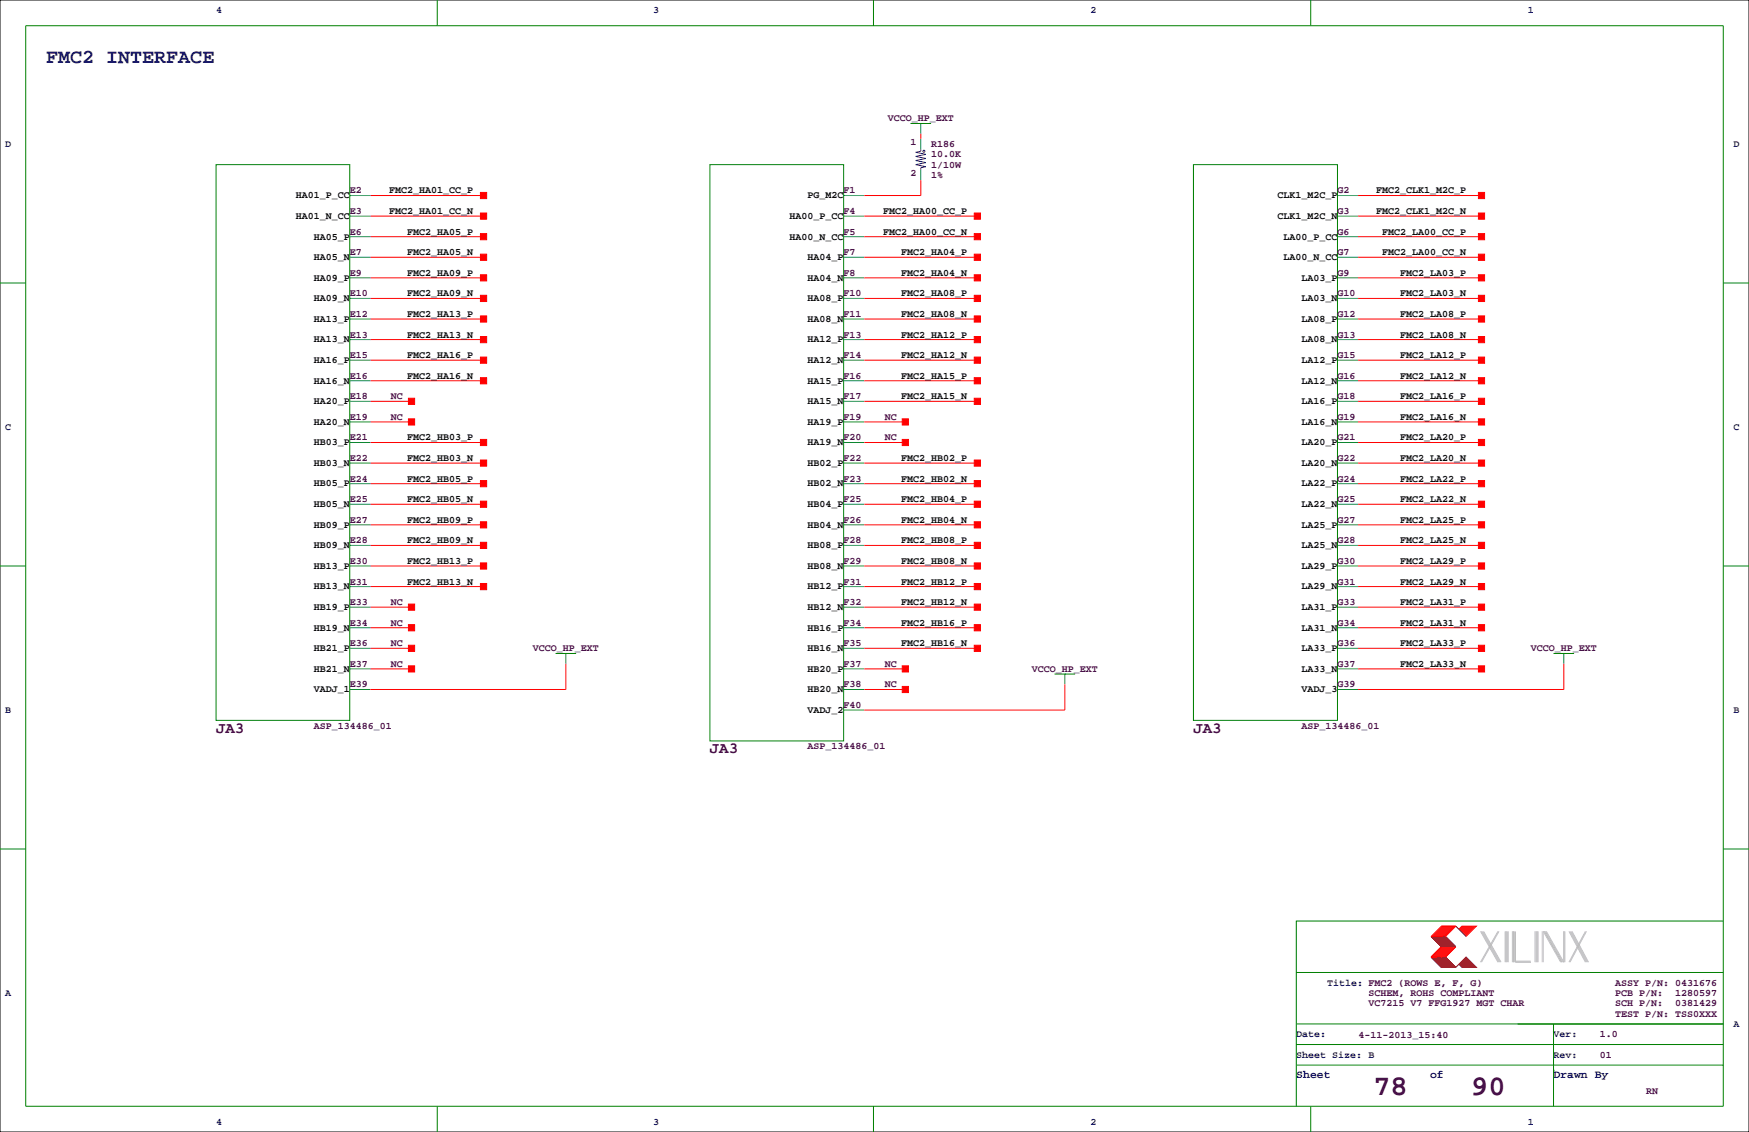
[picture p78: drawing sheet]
<svg xmlns="http://www.w3.org/2000/svg" width="432mm" height="279mm" viewBox="0 0 432 279" stroke-linecap="round" stroke-linejoin="round" font-family="sans-serif">
<defs><g id="words">
<g font-size="7.1" fill="#400040">
<text x="339.1" y="270.3">78</text>
<text x="363.2" y="270.3">90</text>
</g>
<text font-size="4.9" fill="#0000a0" x="11.4" y="15.5">FMC2 INTERFACE</text>
<g font-size="3.9" fill="#400040">
<text x="53.3" y="180.8">JA3</text>
<text x="175.3" y="185.9">JA3</text>
<text x="294.6" y="180.8">JA3</text>
</g>
<g font-size="2.8" fill="#0000a0">
<text x="320" y="266.1">Sheet</text>
<text x="353.1" y="266.1">of</text>
<text x="383.5" y="266.1">Drawn By</text>
</g>
<g font-size="2.5" fill="#0000a0">
<text x="53.3" y="3.3">4</text>
<text x="161.3" y="3.3">3</text>
<text x="269.2" y="3.3">2</text>
<text x="377.2" y="3.3">1</text>
<text x="1.3" y="36.3">D</text>
<text x="428" y="36.3">D</text>
<text x="1.3" y="106.2">C</text>
<text x="428" y="106.2">C</text>
<text x="1.3" y="176">B</text>
<text x="428" y="176">B</text>
<text x="1.3" y="245.9">A</text>
<text x="327.7" y="243.3">Title: FMC2 (ROWS E, F, G)</text>
<text x="320" y="256">Date:</text>
<text x="383.5" y="256">Ver:</text>
<text x="428" y="253.5">A</text>
<text x="320" y="261.1">Sheet Size: B</text>
<text x="383.5" y="261.1">Rev:</text>
<text x="53.3" y="277.6">4</text>
<text x="161.3" y="277.6">3</text>
<text x="269.2" y="277.6">2</text>
<text x="377.2" y="277.6">1</text>
</g>
<g font-size="2.5" fill="#400040">
<text x="219.2" y="30">VCCO_HP_EXT</text>
<text x="224.8" y="35.9">1</text>
<text x="229.9" y="36.3">R186</text>
<text x="229.9" y="38.9">10.0K</text>
<text x="229.9" y="41.4">1/10W</text>
<text x="86.4" y="47.8">E2</text>
<text x="208.3" y="47.8">F1</text>
<text x="224.8" y="43.5">2</text>
<text x="229.9" y="43.9">1%</text>
<text x="330.2" y="47.8">G2</text>
<text x="86.4" y="52.8">E3</text>
<text x="208.3" y="52.8">F4</text>
<text x="330.2" y="52.8">G3</text>
<text x="86.4" y="57.9">E6</text>
<text x="208.3" y="57.9">F5</text>
<text x="330.2" y="57.9">G6</text>
<text x="86.4" y="63">E7</text>
<text x="208.3" y="63">F7</text>
<text x="330.2" y="63">G7</text>
<text x="86.4" y="68.1">E9</text>
<text x="208.3" y="68.1">F8</text>
<text x="330.2" y="68.1">G9</text>
<text x="86.4" y="73.2">E10</text>
<text x="208.3" y="73.2">F10</text>
<text x="330.2" y="73.2">G10</text>
<text x="86.4" y="78.2">E12</text>
<text x="86.4" y="83.3">E13</text>
<text x="208.3" y="83.3">F13</text>
<text x="208.3" y="78.2">F11</text>
<text x="330.2" y="83.3">G13</text>
<text x="330.2" y="78.2">G12</text>
<text x="86.4" y="88.4">E15</text>
<text x="208.3" y="88.4">F14</text>
<text x="330.2" y="88.4">G15</text>
<text x="86.4" y="93.5">E16</text>
<text x="208.3" y="93.5">F16</text>
<text x="330.2" y="93.5">G16</text>
<text x="86.4" y="98.6">E18</text>
<text x="96.5" y="98.6">NC</text>
<text x="208.3" y="98.6">F17</text>
<text x="330.2" y="98.6">G18</text>
<text x="86.4" y="103.6">E19</text>
<text x="96.5" y="103.6">NC</text>
<text x="208.3" y="103.6">F19</text>
<text x="218.4" y="103.6">NC</text>
<text x="330.2" y="103.6">G19</text>
<text x="86.4" y="108.7">E21</text>
<text x="86.4" y="113.8">E22</text>
<text x="208.3" y="113.8">F22</text>
<text x="208.3" y="108.7">F20</text>
<text x="218.4" y="108.7">NC</text>
<text x="330.2" y="113.8">G22</text>
<text x="330.2" y="108.7">G21</text>
<text x="86.4" y="118.9">E24</text>
<text x="208.3" y="118.9">F23</text>
<text x="330.2" y="118.9">G24</text>
<text x="86.4" y="124">E25</text>
<text x="208.3" y="124">F25</text>
<text x="330.2" y="124">G25</text>
<text x="86.4" y="129">E27</text>
<text x="208.3" y="129">F26</text>
<text x="330.2" y="129">G27</text>
<text x="86.4" y="134.1">E28</text>
<text x="208.3" y="134.1">F28</text>
<text x="330.2" y="134.1">G28</text>
<text x="86.4" y="139.2">E30</text>
<text x="208.3" y="139.2">F29</text>
<text x="330.2" y="139.2">G30</text>
<text x="86.4" y="144.3">E31</text>
<text x="86.4" y="149.4">E33</text>
<text x="96.5" y="149.4">NC</text>
<text x="208.3" y="149.4">F32</text>
<text x="208.3" y="144.3">F31</text>
<text x="330.2" y="149.4">G33</text>
<text x="330.2" y="144.3">G31</text>
<text x="86.4" y="154.4">E34</text>
<text x="96.5" y="154.4">NC</text>
<text x="208.3" y="154.4">F34</text>
<text x="330.2" y="154.4">G34</text>
<text x="86.4" y="159.5">E36</text>
<text x="96.5" y="159.5">NC</text>
<text x="131.6" y="160.8">VCCO_HP_EXT</text>
<text x="208.3" y="159.5">F35</text>
<text x="330.2" y="159.5">G36</text>
<text x="377.9" y="160.8">VCCO_HP_EXT</text>
<text x="86.4" y="164.6">E37</text>
<text x="96.5" y="164.6">NC</text>
<text x="208.3" y="164.6">F37</text>
<text x="218.4" y="164.6">NC</text>
<text x="254.7" y="165.9">VCCO_HP_EXT</text>
<text x="330.2" y="164.6">G37</text>
<text x="86.4" y="169.7">E39</text>
<text x="208.3" y="169.7">F38</text>
<text x="218.4" y="169.7">NC</text>
<text x="330.2" y="169.7">G39</text>
<text x="77.5" y="179.8">ASP_134486_01</text>
<text x="208.3" y="174.8">F40</text>
<text x="321.3" y="179.8">ASP_134486_01</text>
<text x="199.4" y="184.9">ASP_134486_01</text>
<text x="337.8" y="245.9">SCHEM, ROHS COMPLIANT</text>
<text x="398.8" y="243.3">ASSY P/N: 0431676</text>
<text x="398.8" y="245.9">PCB P/N:</text>
<text x="413.6" y="245.9">1280597</text>
<text x="337.8" y="248.4">VC7215 V7 FFG1927 MGT CHAR</text>
<text x="398.8" y="248.4">SCH P/N:</text>
<text x="398.8" y="251">TEST P/N: TSS0XXX</text>
<text x="413.6" y="248.4">0381429</text>
<text x="335.4" y="256.3">4-11-2013_15:40</text>
<text x="395" y="256">1.0</text>
<text x="395" y="261.1">01</text>
<text x="406.4" y="270">RN</text>
</g>
<g font-size="2.5">
<text x="96.1" y="47.8">FMC2_HA01_CC_P</text>
<text x="339.7" y="47.8">FMC2_CLK1_M2C_P</text>
<text x="73" y="49">HA01_P_CC</text>
<text x="96.1" y="52.8">FMC2_HA01_CC_N</text>
<text x="199.4" y="49">PG_M2C</text>
<text x="218" y="52.8">FMC2_HA00_CC_P</text>
<text x="315.4" y="49">CLK1_M2C_P</text>
<text x="339.7" y="52.8">FMC2_CLK1_M2C_N</text>
<text x="73" y="54">HA01_N_CC</text>
<text x="77.5" y="59.1">HA05_P</text>
<text x="100.5" y="57.9">FMC2_HA05_P</text>
<text x="194.9" y="59.1">HA00_N_CC</text>
<text x="194.9" y="54">HA00_P_CC</text>
<text x="218" y="57.9">FMC2_HA00_CC_N</text>
<text x="315.4" y="54">CLK1_M2C_N</text>
<text x="316.9" y="59.1">LA00_P_CC</text>
<text x="341.2" y="57.9">FMC2_LA00_CC_P</text>
<text x="77.5" y="64.2">HA05_N</text>
<text x="100.5" y="63">FMC2_HA05_N</text>
<text x="199.4" y="64.2">HA04_P</text>
<text x="222.5" y="63">FMC2_HA04_P</text>
<text x="316.9" y="64.2">LA00_N_CC</text>
<text x="341.2" y="63">FMC2_LA00_CC_N</text>
<text x="77.5" y="69.3">HA09_P</text>
<text x="100.5" y="68.1">FMC2_HA09_P</text>
<text x="199.4" y="69.3">HA04_N</text>
<text x="222.5" y="68.1">FMC2_HA04_N</text>
<text x="321.3" y="69.3">LA03_P</text>
<text x="345.7" y="68.1">FMC2_LA03_P</text>
<text x="77.5" y="74.4">HA09_N</text>
<text x="100.5" y="73.2">FMC2_HA09_N</text>
<text x="199.4" y="74.4">HA08_P</text>
<text x="222.5" y="73.2">FMC2_HA08_P</text>
<text x="321.3" y="74.4">LA03_N</text>
<text x="345.7" y="73.2">FMC2_LA03_N</text>
<text x="77.5" y="79.4">HA13_P</text>
<text x="100.5" y="78.2">FMC2_HA13_P</text>
<text x="100.5" y="83.3">FMC2_HA13_N</text>
<text x="199.4" y="79.4">HA08_N</text>
<text x="222.5" y="83.3">FMC2_HA12_P</text>
<text x="222.5" y="78.2">FMC2_HA08_N</text>
<text x="321.3" y="79.4">LA08_P</text>
<text x="345.7" y="78.2">FMC2_LA08_P</text>
<text x="345.7" y="83.3">FMC2_LA08_N</text>
<text x="77.5" y="84.5">HA13_N</text>
<text x="77.5" y="89.6">HA16_P</text>
<text x="100.5" y="88.4">FMC2_HA16_P</text>
<text x="199.4" y="89.6">HA12_N</text>
<text x="199.4" y="84.5">HA12_P</text>
<text x="222.5" y="88.4">FMC2_HA12_N</text>
<text x="321.3" y="89.6">LA12_P</text>
<text x="321.3" y="84.5">LA08_N</text>
<text x="345.7" y="88.4">FMC2_LA12_P</text>
<text x="77.5" y="94.7">HA16_N</text>
<text x="100.5" y="93.5">FMC2_HA16_N</text>
<text x="199.4" y="94.7">HA15_P</text>
<text x="222.5" y="93.5">FMC2_HA15_P</text>
<text x="321.3" y="94.7">LA12_N</text>
<text x="345.7" y="93.5">FMC2_LA12_N</text>
<text x="77.5" y="99.8">HA20_P</text>
<text x="199.4" y="99.8">HA15_N</text>
<text x="222.5" y="98.6">FMC2_HA15_N</text>
<text x="321.3" y="99.8">LA16_P</text>
<text x="345.7" y="98.6">FMC2_LA16_P</text>
<text x="77.5" y="104.8">HA20_N</text>
<text x="199.4" y="104.8">HA19_P</text>
<text x="321.3" y="104.8">LA16_N</text>
<text x="345.7" y="103.6">FMC2_LA16_N</text>
<text x="77.5" y="109.9">HB03_P</text>
<text x="100.5" y="108.7">FMC2_HB03_P</text>
<text x="100.5" y="113.8">FMC2_HB03_N</text>
<text x="199.4" y="109.9">HA19_N</text>
<text x="222.5" y="113.8">FMC2_HB02_P</text>
<text x="321.3" y="109.9">LA20_P</text>
<text x="345.7" y="108.7">FMC2_LA20_P</text>
<text x="345.7" y="113.8">FMC2_LA20_N</text>
<text x="77.5" y="115">HB03_N</text>
<text x="100.5" y="118.9">FMC2_HB05_P</text>
<text x="199.4" y="115">HB02_P</text>
<text x="222.5" y="118.9">FMC2_HB02_N</text>
<text x="321.3" y="115">LA20_N</text>
<text x="345.7" y="118.9">FMC2_LA22_P</text>
<text x="77.5" y="120.1">HB05_P</text>
<text x="77.5" y="125.2">HB05_N</text>
<text x="100.5" y="124">FMC2_HB05_N</text>
<text x="199.4" y="125.2">HB04_P</text>
<text x="199.4" y="120.1">HB02_N</text>
<text x="222.5" y="124">FMC2_HB04_P</text>
<text x="321.3" y="125.2">LA22_N</text>
<text x="321.3" y="120.1">LA22_P</text>
<text x="345.7" y="124">FMC2_LA22_N</text>
<text x="77.5" y="130.2">HB09_P</text>
<text x="100.5" y="129">FMC2_HB09_P</text>
<text x="199.4" y="130.2">HB04_N</text>
<text x="222.5" y="129">FMC2_HB04_N</text>
<text x="321.3" y="130.2">LA25_P</text>
<text x="345.7" y="129">FMC2_LA25_P</text>
<text x="77.5" y="135.3">HB09_N</text>
<text x="100.5" y="134.1">FMC2_HB09_N</text>
<text x="199.4" y="135.3">HB08_P</text>
<text x="222.5" y="134.1">FMC2_HB08_P</text>
<text x="321.3" y="135.3">LA25_N</text>
<text x="345.7" y="134.1">FMC2_LA25_N</text>
<text x="77.5" y="140.4">HB13_P</text>
<text x="100.5" y="139.2">FMC2_HB13_P</text>
<text x="199.4" y="140.4">HB08_N</text>
<text x="222.5" y="139.2">FMC2_HB08_N</text>
<text x="321.3" y="140.4">LA29_P</text>
<text x="345.7" y="139.2">FMC2_LA29_P</text>
<text x="77.5" y="145.5">HB13_N</text>
<text x="100.5" y="144.3">FMC2_HB13_N</text>
<text x="199.4" y="145.5">HB12_P</text>
<text x="222.5" y="149.4">FMC2_HB12_N</text>
<text x="222.5" y="144.3">FMC2_HB12_P</text>
<text x="321.3" y="145.5">LA29_N</text>
<text x="345.7" y="144.3">FMC2_LA29_N</text>
<text x="345.7" y="149.4">FMC2_LA31_P</text>
<text x="77.5" y="150.6">HB19_P</text>
<text x="77.5" y="155.6">HB19_N</text>
<text x="199.4" y="155.6">HB16_P</text>
<text x="199.4" y="150.6">HB12_N</text>
<text x="222.5" y="154.4">FMC2_HB16_P</text>
<text x="321.3" y="155.6">LA31_N</text>
<text x="321.3" y="150.6">LA31_P</text>
<text x="345.7" y="154.4">FMC2_LA31_N</text>
<text x="77.5" y="160.7">HB21_P</text>
<text x="199.4" y="160.7">HB16_N</text>
<text x="222.5" y="159.5">FMC2_HB16_N</text>
<text x="321.3" y="160.7">LA33_P</text>
<text x="345.7" y="159.5">FMC2_LA33_P</text>
<text x="77.5" y="165.8">HB21_N</text>
<text x="199.4" y="165.8">HB20_P</text>
<text x="321.3" y="165.8">LA33_N</text>
<text x="345.7" y="164.6">FMC2_LA33_N</text>
<text x="77.5" y="170.9">VADJ_1</text>
<text x="199.4" y="170.9">HB20_N</text>
<text x="321.3" y="170.9">VADJ_3</text>
<text x="199.4" y="176">VADJ_2</text>
</g>
</g></defs>
<path d="M0 0h431.8v279.4h-431.8z" fill="none" stroke="#000" stroke-width=".25"/>
<g fill="none" stroke="#f00" stroke-width=".25">
<path d="M227.3 33v1.3M91.4 48.3h28M91.4 58.4h28M91.4 53.3h28M213.4 58.4h27.9M213.4 53.3h27.9M227.3 44.4v3.9h-13.9M335.3 48.3h30.5M335.3 58.4h30.5M335.3 53.3h30.5M91.4 78.7h28M91.4 73.7h28"/>
<path d="M91.4 68.6h28M91.4 63.5h28M213.4 78.7h27.9M213.4 73.7h27.9M213.4 68.6h27.9M213.4 63.5h27.9M335.3 78.7h30.5M335.3 73.7h30.5M335.3 68.6h30.5M335.3 63.5h30.5M91.4 99.1h10.2M91.4 94h28"/>
<path d="M91.4 88.9h28M91.4 83.8h28M213.4 99.1h27.9M213.4 94h27.9M213.4 88.9h27.9M213.4 83.8h27.9M335.3 99.1h30.5M335.3 94h30.5M335.3 88.9h30.5M335.3 83.8h30.5M91.4 104.1h10.2M91.4 109.2h28"/>
<path d="M91.4 114.3h28M91.4 119.4h28M213.4 104.1h10.1M213.4 109.2h10.1M213.4 114.3h27.9M213.4 119.4h27.9M335.3 104.1h30.5M335.3 109.2h30.5M335.3 114.3h30.5M335.3 119.4h30.5M91.4 134.6h28M91.4 139.7h28"/>
<path d="M91.4 124.5h28M91.4 129.5h28M213.4 134.6h27.9M213.4 139.7h27.9M213.4 124.5h27.9M213.4 129.5h27.9M335.3 134.6h30.5M335.3 139.7h30.5M335.3 124.5h30.5M335.3 129.5h30.5M91.4 149.9h10.2M91.4 154.9h10.2"/>
<path d="M91.4 144.8h28M213.4 149.9h27.9M213.4 154.9h27.9M213.4 144.8h27.9M335.3 149.9h30.5M335.3 154.9h30.5M335.3 144.8h30.5M91.4 160h10.2M91.4 165.1h10.2M139.7 163.8v6.4h-48.3M213.4 160h27.9M213.4 165.1h10.1"/>
<path d="M213.4 170.2h10.1M262.9 168.9v6.4h-49.5M335.3 160h30.5M335.3 165.1h30.5M386.1 163.8v6.4h-50.8M355.9 233.7l-2.6 2.5h3.6l2.5-2.5M355.9 228.6h3.5l-2.5 2.5h-3.6zM356.1 233.7l-2.5 2.5M356.1 228.6l-2.5 2.5M356.4 233.7l-2.6 2.5M356.4 228.6l-2.6 2.5M356.6 233.7l-2.5 2.5"/>
<path d="M356.6 228.6l-2.5 2.5M356.9 233.7l-2.6 2.5M356.9 228.6l-2.6 2.5M357.1 233.7l-2.5 2.5M357.1 228.6l-2.5 2.5M357.4 233.7l-2.6 2.5M357.4 228.6l-2.6 2.5M357.6 233.7l-2.5 2.5M357.6 228.6l-2.5 2.5M357.9 233.7l-2.6 2.5M357.9 228.6l-2.6 2.5M358.1 233.7l-2.5 2.5"/>
<path d="M358.1 228.6l-2.5 2.5M358.4 233.7l-2.5 2.5M358.4 228.6l-2.5 2.5M358.6 233.7l-2.5 2.5M358.6 228.6l-2.5 2.5M358.9 233.7l-2.5 2.5M358.9 228.6l-2.5 2.5M359.2 233.7l-2.6 2.5M359.2 228.6l-2.6 2.5M360.2 229.4l.7-.8h3.6l-2.6 2.5M361.2 228.6l-.8 .8M361.4 228.6l-1 1"/>
<path d="M361.7 228.6l-1 1M361.9 228.6l-1.2 1.3M362.2 228.6l-1.3 1.3M362.5 228.6l-1.6 1.5M362.7 228.6l-1.5 1.5M363 228.6l-1.8 1.8M363.2 228.6l-1.8 1.8M363.5 228.6l-2.1 2M363.7 228.6l-2 2M364 228.6l-2.3 2.3M364.2 228.6l-2.3 2.3"/>
</g>
<g fill="#f00" stroke="#f00" stroke-width=".25">
<path d="M100.8 159.3h1.6v1.5h-1.6z" fill-rule="evenodd"/>
<path d="M100.8 164.3h1.6v1.6h-1.6z" fill-rule="evenodd"/>
<path d="M222.8 164.3h1.5v1.6h-1.5z" fill-rule="evenodd"/>
<path d="M222.8 169.4h1.5v1.5h-1.5z" fill-rule="evenodd"/>
<path d="M100.8 149.1h1.6v1.5h-1.6z" fill-rule="evenodd"/>
<path d="M100.8 154.2h1.6v1.5h-1.6z" fill-rule="evenodd"/>
<path d="M100.8 103.4h1.6v1.5h-1.6z" fill-rule="evenodd"/>
<path d="M100.8 98.3h1.6v1.5h-1.6z" fill-rule="evenodd"/>
<path d="M222.8 108.5h1.5v1.5h-1.5z" fill-rule="evenodd"/>
<path d="M222.8 103.4h1.5v1.5h-1.5z" fill-rule="evenodd"/>
<path d="M240.5 159.3h1.6v1.5h-1.6z" fill-rule="evenodd"/>
<path d="M240.5 154.2h1.6v1.5h-1.6z" fill-rule="evenodd"/>
<path d="M240.5 144h1.6v1.5h-1.6z" fill-rule="evenodd"/>
<path d="M240.5 149.1h1.6v1.5h-1.6z" fill-rule="evenodd"/>
<path d="M240.5 133.9h1.6v1.5h-1.6z" fill-rule="evenodd"/>
<path d="M240.5 138.9h1.6v1.6h-1.6z" fill-rule="evenodd"/>
<path d="M240.5 123.7h1.6v1.5h-1.6z" fill-rule="evenodd"/>
<path d="M240.5 128.8h1.6v1.5h-1.6z" fill-rule="evenodd"/>
<path d="M240.5 113.5h1.6v1.6h-1.6z" fill-rule="evenodd"/>
<path d="M240.5 118.6h1.6v1.5h-1.6z" fill-rule="evenodd"/>
<path d="M365 164.3h1.5v1.6h-1.5z" fill-rule="evenodd"/>
<path d="M365 159.3h1.5v1.5h-1.5z" fill-rule="evenodd"/>
<path d="M365 154.2h1.5v1.5h-1.5z" fill-rule="evenodd"/>
<path d="M365 149.1h1.5v1.5h-1.5z" fill-rule="evenodd"/>
<path d="M365 144h1.5v1.5h-1.5z" fill-rule="evenodd"/>
<path d="M365 138.9h1.5v1.6h-1.5z" fill-rule="evenodd"/>
<path d="M365 133.9h1.5v1.5h-1.5z" fill-rule="evenodd"/>
<path d="M365 128.8h1.5v1.5h-1.5z" fill-rule="evenodd"/>
<path d="M365 123.7h1.5v1.5h-1.5z" fill-rule="evenodd"/>
<path d="M365 118.6h1.5v1.5h-1.5z" fill-rule="evenodd"/>
<path d="M365 113.5h1.5v1.6h-1.5z" fill-rule="evenodd"/>
<path d="M365 108.5h1.5v1.5h-1.5z" fill-rule="evenodd"/>
<path d="M365 103.4h1.5v1.5h-1.5z" fill-rule="evenodd"/>
<path d="M365 98.3h1.5v1.5h-1.5z" fill-rule="evenodd"/>
<path d="M365 93.2h1.5v1.5h-1.5z" fill-rule="evenodd"/>
<path d="M365 88.1h1.5v1.6h-1.5z" fill-rule="evenodd"/>
<path d="M365 83.1h1.5v1.5h-1.5z" fill-rule="evenodd"/>
<path d="M365 78h1.5v1.5h-1.5z" fill-rule="evenodd"/>
<path d="M365 72.9h1.5v1.5h-1.5z" fill-rule="evenodd"/>
<path d="M365 67.8h1.5v1.5h-1.5z" fill-rule="evenodd"/>
<path d="M365 62.7h1.5v1.6h-1.5z" fill-rule="evenodd"/>
<path d="M365 57.7h1.5v1.5h-1.5z" fill-rule="evenodd"/>
<path d="M118.6 52.6h1.5v1.5h-1.5z" fill-rule="evenodd"/>
<path d="M118.6 47.5h1.5v1.5h-1.5z" fill-rule="evenodd"/>
<path d="M118.6 62.7h1.5v1.6h-1.5z" fill-rule="evenodd"/>
<path d="M118.6 57.7h1.5v1.5h-1.5z" fill-rule="evenodd"/>
<path d="M118.6 72.9h1.5v1.5h-1.5z" fill-rule="evenodd"/>
<path d="M118.6 67.8h1.5v1.5h-1.5z" fill-rule="evenodd"/>
<path d="M118.6 83.1h1.5v1.5h-1.5z" fill-rule="evenodd"/>
<path d="M118.6 78h1.5v1.5h-1.5z" fill-rule="evenodd"/>
<path d="M118.6 93.2h1.5v1.5h-1.5z" fill-rule="evenodd"/>
<path d="M118.6 88.1h1.5v1.6h-1.5z" fill-rule="evenodd"/>
<path d="M118.6 113.5h1.5v1.6h-1.5z" fill-rule="evenodd"/>
<path d="M118.6 108.5h1.5v1.5h-1.5z" fill-rule="evenodd"/>
<path d="M118.6 123.7h1.5v1.5h-1.5z" fill-rule="evenodd"/>
<path d="M118.6 118.6h1.5v1.5h-1.5z" fill-rule="evenodd"/>
<path d="M118.6 133.9h1.5v1.5h-1.5z" fill-rule="evenodd"/>
<path d="M118.6 128.8h1.5v1.5h-1.5z" fill-rule="evenodd"/>
<path d="M118.6 144h1.5v1.5h-1.5z" fill-rule="evenodd"/>
<path d="M118.6 138.9h1.5v1.6h-1.5z" fill-rule="evenodd"/>
<path d="M240.5 67.8h1.6v1.5h-1.6z" fill-rule="evenodd"/>
<path d="M240.5 62.7h1.6v1.6h-1.6z" fill-rule="evenodd"/>
<path d="M240.5 78h1.6v1.5h-1.6z" fill-rule="evenodd"/>
<path d="M240.5 72.9h1.6v1.5h-1.6z" fill-rule="evenodd"/>
<path d="M240.5 88.1h1.6v1.6h-1.6z" fill-rule="evenodd"/>
<path d="M240.5 83.1h1.6v1.5h-1.6z" fill-rule="evenodd"/>
<path d="M240.5 98.3h1.6v1.5h-1.6z" fill-rule="evenodd"/>
<path d="M240.5 93.2h1.6v1.5h-1.6z" fill-rule="evenodd"/>
<path d="M365 47.5h1.5v1.5h-1.5z" fill-rule="evenodd"/>
<path d="M365 52.6h1.5v1.5h-1.5z" fill-rule="evenodd"/>
<path d="M240.5 57.7h1.6v1.5h-1.6z" fill-rule="evenodd"/>
<path d="M240.5 52.6h1.6v1.5h-1.6z" fill-rule="evenodd"/>
</g>
<g fill="none" stroke="#008080" stroke-width=".25">
<path d="M227.3 30.5v2.5M227.3 34.3v2.5M86.4 48.3h5M86.4 53.3h5M86.4 58.4h5M208.3 48.3h5.1M208.3 53.3h5.1M208.3 58.4h5.1M227.3 41.9v2.5M330.2 48.3h5.1M330.2 53.3h5.1M330.2 58.4h5.1"/>
<path d="M86.4 63.5h5M86.4 68.6h5M86.4 73.7h5M86.4 78.7h5M208.3 63.5h5.1M208.3 68.6h5.1M208.3 73.7h5.1M208.3 78.7h5.1M330.2 63.5h5.1M330.2 68.6h5.1M330.2 73.7h5.1M330.2 78.7h5.1"/>
<path d="M86.4 83.8h5M86.4 88.9h5M86.4 94h5M86.4 99.1h5M208.3 83.8h5.1M208.3 88.9h5.1M208.3 94h5.1M208.3 99.1h5.1M330.2 83.8h5.1M330.2 88.9h5.1M330.2 94h5.1M330.2 99.1h5.1"/>
<path d="M86.4 104.1h5M86.4 109.2h5M86.4 114.3h5M86.4 119.4h5M208.3 104.1h5.1M208.3 109.2h5.1M208.3 114.3h5.1M208.3 119.4h5.1M330.2 104.1h5.1M330.2 109.2h5.1M330.2 114.3h5.1M330.2 119.4h5.1"/>
<path d="M86.4 124.5h5M86.4 129.5h5M86.4 134.6h5M86.4 139.7h5M208.3 124.5h5.1M208.3 129.5h5.1M208.3 134.6h5.1M208.3 139.7h5.1M330.2 124.5h5.1M330.2 129.5h5.1M330.2 134.6h5.1M330.2 139.7h5.1"/>
<path d="M86.4 144.8h5M86.4 149.9h5M86.4 154.9h5M208.3 144.8h5.1M208.3 149.9h5.1M208.3 154.9h5.1M330.2 144.8h5.1M330.2 149.9h5.1M330.2 154.9h5.1M86.4 160h5M86.4 165.1h5M86.4 170.2h5"/>
<path d="M139.7 161.3v2.5M208.3 160h5.1M208.3 165.1h5.1M208.3 170.2h5.1M208.3 175.3h5.1M262.9 166.4v2.5M330.2 160h5.1M330.2 165.1h5.1M330.2 170.2h5.1M386.1 161.3v2.5"/>
</g>
<g fill="none" stroke="#008000" stroke-width=".25">
<path d="M6.3 6.4h419.1v266.6h-419.1zM107.9 0v6.4M215.6 0v6.4M323.6 0v6.4M224.8 30.5h5.1M227.3 30.5h.1M53.3 40.6h33.1v137.2h-33.1zM175.3 40.6h33v142.3h-33zM294.6 40.6h35.6v137.2h-35.6zM0 69.8h6.3M425.4 69.8h6.4M0 139.7h6.3"/>
<path d="M425.4 139.7h6.4M137.2 161.3h5M139.7 161.3h.1M260.3 166.4h5.1M262.9 166.4h.1M383.5 161.3h5.1M386.1 161.3h.1M0 209.5h6.3M425.4 209.5h6.4M425.4 227.3h-105.4v35.6M320 257.8h105.4M320 252.7h105.4"/>
<path d="M320 240h105.4M383.5 252.7v20.3M107.9 273v6.4M215.6 273v6.4M320 262.9v10.1M320 262.9h105.4M323.6 273v6.4M383.5 264.2h.1"/>
</g>
<g fill="none" stroke="#800000" stroke-width=".25">
<path d="M353.3 236.2l2.6 2.6h3.5M353.3 231.1l2.6 2.6M353.6 231.1l2.5 2.6M353.6 236.2l2.5 2.6M353.8 231.1l2.6 2.6M353.8 236.2l2.6 2.6M354.1 231.1l2.5 2.6M354.1 236.2l2.5 2.6M354.3 231.1l2.6 2.6M354.3 236.2l2.6 2.6M354.6 231.1l2.5 2.6M354.6 236.2l2.5 2.6"/>
<path d="M354.8 231.1l2.6 2.6M354.8 236.2l2.6 2.6M355.1 231.1l2.5 2.6M355.1 236.2l2.5 2.6M355.3 231.1l2.6 2.6M355.3 236.2l2.6 2.6M355.6 231.1l2.5 2.6M355.6 236.2l2.5 2.6M355.9 231.1l2.5 2.6M355.9 236.2l2.5 2.6M356.1 231.1l2.5 2.6M356.1 236.2l2.5 2.6"/>
<path d="M356.4 231.1l2.5 2.6M356.4 236.2l2.5 2.6M356.6 231.1l2.6 2.6M356.6 236.2l2.6 2.6M356.9 231.1l2.5 2.6M356.9 236.2l2.5 2.6M359.4 228.6l2.5 2.5M360.2 238l.7 .8h3.6l-2.6-2.6-2.5 2.6M360.4 237.7l1 1.1M360.4 238l.8 .8M360.7 237.5l1.2 1.3M360.7 237.7l1 1.1"/>
<path d="M360.9 237.2l1.6 1.6M360.9 237.5l1.3 1.3M361.2 237l1.8 1.8M361.2 237.2l1.5 1.6M361.4 236.7l2.1 2.1M361.4 237l1.8 1.8M361.7 236.5l2.3 2.3M361.7 236.7l2 2.1M361.9 236.5l2.3 2.3"/>
</g>
<g fill="none" stroke="#c0c0c0" stroke-width=".25">
<path d="M365.5 229.9l4.3 7.6M365.8 229.9l4.3 7.6M366 229.9l4.3 7.6M366.3 229.9l4.3 7.6M369.8 229.9l-4.3 7.6M370.1 229.9l-4.3 7.6M371.6 229.9v7.6M371.9 229.9v7.6M372.1 229.9v7.6M372.4 229.9v7.6M373.4 229.9v7.6M373.6 229.9v7.6"/>
<path d="M373.9 229.9v7.6M374.1 229.9v7.6h3.9M374.1 237.2h3.9M379 229.9v7.6M379.2 229.9v7.6M379.5 229.9v7.6M379.7 229.9v7.6M380.7 229.9v7.6M381 237.5v-7.6l4.3 7.6M381.3 229.9l4.3 7.6M381.5 229.9l4.3 7.6M381.8 229.9l4.3 7.6v-7.6"/>
<path d="M386.3 229.9v7.6M387.3 229.9l4.1 7.6M387.6 229.9l4.1 7.6M387.9 229.9l4 7.6M388.1 229.9l4.1 7.6M391.4 229.9l-4.1 7.6M391.7 229.9l-4.1 7.6"/>
</g>
<g fill="none" stroke="#00f" stroke-width=".25">
<path d="M227.3 36.8v.5l-1.2 .3 2.5 .5-2.5 .5 2.5 .5-2.5 .5 2.5 .5-2.5 .5 2.5 .5-1.3 .3v.5"/>
<circle cx="228.1" cy="37.3" r=".25"/>
</g>
<use href="#words"/>
</svg>
